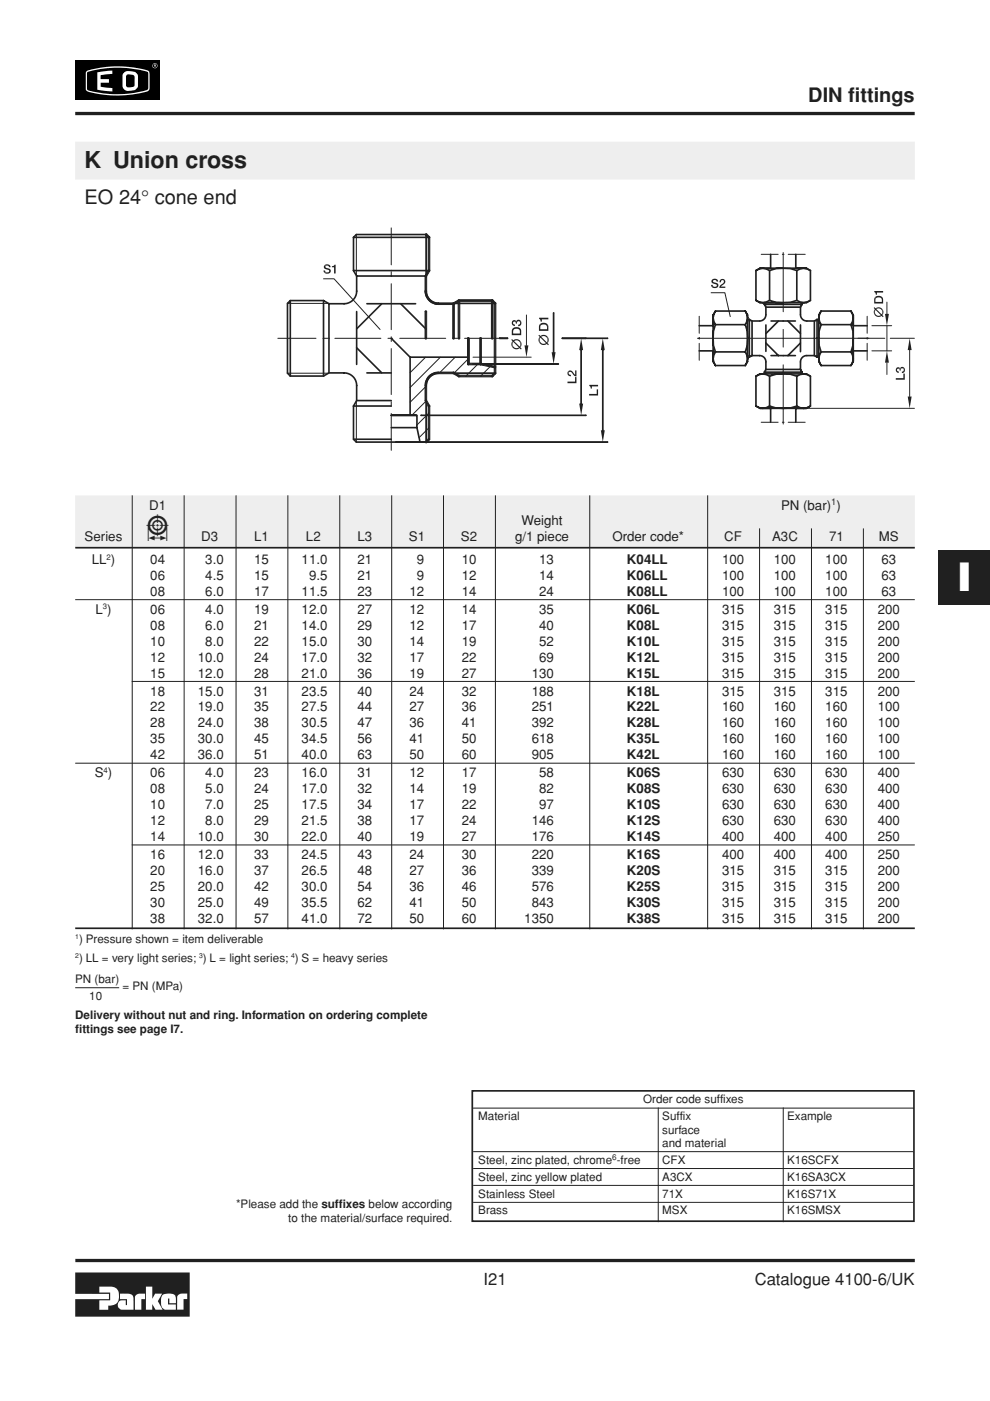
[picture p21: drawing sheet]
<svg xmlns="http://www.w3.org/2000/svg" width="210mm" height="297mm" viewBox="0 0 210 297" stroke-linecap="round" stroke-linejoin="round" font-family="sans-serif">
<defs><g id="words">
<text font-size="8.5" fill="#fff" x="203.1" y="125.2">I</text>
<text font-size="7.1" fill="#231f20" x="31" y="114.8">5</text>
<text font-size="4.9" fill="#231f20" x="17.9" y="35.6">K Union cross</text>
<g font-size="4.2" fill="#231f20">
<text x="171.4" y="21.6">DIN fittings</text>
<text x="17.9" y="43.3">EO 24° cone end</text>
</g>
<g font-size="3.5" fill="#231f20">
<text x="102.5" y="272.4">I21</text>
<text x="160" y="272.4">Catalogue 4100-6/UK</text>
</g>
<g font-size="2.8" fill="#231f20">
<text x="31.6" y="108">D1</text>
<text x="110.6" y="111.4">Weight</text>
<text x="165.6" y="108">PN (bar) )</text>
<text x="17.9" y="114.8">Series</text>
<text x="19.4" y="119.6">LL )</text>
<text x="31.9" y="119.6">04</text>
<text x="42.6" y="114.8">D3</text>
<text x="43.5" y="119.6">3.0</text>
<text x="53.9" y="119.6">15</text>
<text x="53.9" y="114.8">L1</text>
<text x="64" y="119.6">11.0</text>
<text x="64.9" y="114.8">L2</text>
<text x="75.8" y="119.6">21</text>
<text x="75.8" y="114.8">L3</text>
<text x="86.7" y="114.8">S1</text>
<text x="88.4" y="119.6">9</text>
<text x="97.7" y="114.8">S2</text>
<text x="97.9" y="119.6">10</text>
<text x="109.2" y="114.8">g/1 piece</text>
<text x="114.3" y="119.6">13</text>
<text x="129.8" y="114.8">Order code*</text>
<text x="132.9" y="119.6">K04LL</text>
<text x="153.1" y="119.6">100</text>
<text x="153.5" y="114.8">CF</text>
<text x="163.7" y="114.8">A3C</text>
<text x="164.1" y="119.6">100</text>
<text x="175" y="119.6">100</text>
<text x="175.8" y="114.8">71</text>
<text x="186.3" y="114.8">MS</text>
<text x="186.9" y="119.6">63</text>
<text x="31.9" y="123">06</text>
<text x="43.5" y="123">4.5</text>
<text x="53.9" y="123">15</text>
<text x="65.5" y="123">9.5</text>
<text x="75.8" y="123">21</text>
<text x="88.4" y="123">9</text>
<text x="97.9" y="123">12</text>
<text x="114.3" y="123">14</text>
<text x="132.9" y="123">K06LL</text>
<text x="153.1" y="123">100</text>
<text x="164.1" y="123">100</text>
<text x="175" y="123">100</text>
<text x="186.9" y="123">63</text>
<text x="20.2" y="130.1">L )</text>
<text x="31.9" y="126.3">08</text>
<text x="31.9" y="130.1">06</text>
<text x="43.5" y="126.3">6.0</text>
<text x="43.5" y="130.1">4.0</text>
<text x="53.9" y="126.3">17</text>
<text x="53.9" y="130.1">19</text>
<text x="64" y="126.3">11.5</text>
<text x="64" y="130.1">12.0</text>
<text x="75.8" y="126.3">23</text>
<text x="75.8" y="130.1">27</text>
<text x="86.8" y="126.3">12</text>
<text x="86.8" y="130.1">12</text>
<text x="97.9" y="126.3">14</text>
<text x="97.9" y="130.1">14</text>
<text x="114.3" y="126.3">24</text>
<text x="114.3" y="130.1">35</text>
<text x="132.9" y="126.3">K08LL</text>
<text x="132.9" y="130.1">K06L</text>
<text x="153.1" y="126.3">100</text>
<text x="153.1" y="130.1">315</text>
<text x="164.1" y="126.3">100</text>
<text x="164.1" y="130.1">315</text>
<text x="175" y="126.3">100</text>
<text x="175" y="130.1">315</text>
<text x="186.1" y="130.1">200</text>
<text x="186.9" y="126.3">63</text>
<text x="31.9" y="133.5">08</text>
<text x="31.9" y="136.9">10</text>
<text x="43.5" y="133.5">6.0</text>
<text x="43.5" y="136.9">8.0</text>
<text x="53.9" y="133.5">21</text>
<text x="53.9" y="136.9">22</text>
<text x="64" y="133.5">14.0</text>
<text x="64" y="136.9">15.0</text>
<text x="75.8" y="133.5">29</text>
<text x="75.8" y="136.9">30</text>
<text x="86.8" y="133.5">12</text>
<text x="86.8" y="136.9">14</text>
<text x="97.9" y="133.5">17</text>
<text x="97.9" y="136.9">19</text>
<text x="114.3" y="133.5">40</text>
<text x="114.3" y="136.9">52</text>
<text x="132.9" y="133.5">K08L</text>
<text x="132.9" y="136.9">K10L</text>
<text x="153.1" y="133.5">315</text>
<text x="153.1" y="136.9">315</text>
<text x="164.1" y="133.5">315</text>
<text x="164.1" y="136.9">315</text>
<text x="175" y="133.5">315</text>
<text x="175" y="136.9">315</text>
<text x="186.1" y="133.5">200</text>
<text x="186.1" y="136.9">200</text>
<text x="31.9" y="143.7">15</text>
<text x="31.9" y="140.3">12</text>
<text x="42" y="143.7">12.0</text>
<text x="42" y="140.3">10.0</text>
<text x="53.9" y="143.7">28</text>
<text x="53.9" y="140.3">24</text>
<text x="64" y="143.7">21.0</text>
<text x="64" y="140.3">17.0</text>
<text x="75.8" y="143.7">36</text>
<text x="75.8" y="140.3">32</text>
<text x="86.8" y="143.7">19</text>
<text x="86.8" y="140.3">17</text>
<text x="97.9" y="140.3">22</text>
<text x="97.9" y="143.7">27</text>
<text x="112.7" y="143.7">130</text>
<text x="114.3" y="140.3">69</text>
<text x="132.9" y="140.3">K12L</text>
<text x="132.9" y="143.7">K15L</text>
<text x="153.1" y="140.3">315</text>
<text x="153.1" y="143.7">315</text>
<text x="164.1" y="140.3">315</text>
<text x="164.1" y="143.7">315</text>
<text x="175" y="140.3">315</text>
<text x="175" y="143.7">315</text>
<text x="186.1" y="140.3">200</text>
<text x="186.1" y="143.7">200</text>
<text x="31.9" y="147.5">18</text>
<text x="42" y="147.5">15.0</text>
<text x="53.9" y="147.5">31</text>
<text x="64" y="147.5">23.5</text>
<text x="75.8" y="147.5">40</text>
<text x="86.8" y="147.5">24</text>
<text x="97.9" y="147.5">32</text>
<text x="112.7" y="147.5">188</text>
<text x="132.9" y="147.5">K18L</text>
<text x="153.1" y="147.5">315</text>
<text x="164.1" y="147.5">315</text>
<text x="175" y="147.5">315</text>
<text x="186.1" y="147.5">200</text>
<text x="31.9" y="150.8">22</text>
<text x="31.9" y="154.2">28</text>
<text x="42" y="150.8">19.0</text>
<text x="42" y="154.2">24.0</text>
<text x="53.9" y="150.8">35</text>
<text x="53.9" y="154.2">38</text>
<text x="64" y="150.8">27.5</text>
<text x="64" y="154.2">30.5</text>
<text x="75.8" y="150.8">44</text>
<text x="75.8" y="154.2">47</text>
<text x="86.8" y="150.8">27</text>
<text x="86.8" y="154.2">36</text>
<text x="97.9" y="150.8">36</text>
<text x="97.9" y="154.2">41</text>
<text x="112.7" y="150.8">251</text>
<text x="112.7" y="154.2">392</text>
<text x="132.9" y="150.8">K22L</text>
<text x="132.9" y="154.2">K28L</text>
<text x="153.1" y="150.8">160</text>
<text x="153.1" y="154.2">160</text>
<text x="164.1" y="150.8">160</text>
<text x="164.1" y="154.2">160</text>
<text x="175" y="150.8">160</text>
<text x="175" y="154.2">160</text>
<text x="186.1" y="150.8">100</text>
<text x="186.1" y="154.2">100</text>
<text x="31.9" y="157.6">35</text>
<text x="31.9" y="161">42</text>
<text x="42" y="157.6">30.0</text>
<text x="42" y="161">36.0</text>
<text x="53.9" y="157.6">45</text>
<text x="53.9" y="161">51</text>
<text x="64" y="157.6">34.5</text>
<text x="64" y="161">40.0</text>
<text x="75.8" y="157.6">56</text>
<text x="75.8" y="161">63</text>
<text x="86.8" y="157.6">41</text>
<text x="86.8" y="161">50</text>
<text x="97.9" y="157.6">50</text>
<text x="97.9" y="161">60</text>
<text x="112.7" y="157.6">618</text>
<text x="112.7" y="161">905</text>
<text x="132.9" y="157.6">K35L</text>
<text x="132.9" y="161">K42L</text>
<text x="153.1" y="157.6">160</text>
<text x="153.1" y="161">160</text>
<text x="164.1" y="157.6">160</text>
<text x="164.1" y="161">160</text>
<text x="175" y="157.6">160</text>
<text x="175" y="161">160</text>
<text x="186.1" y="157.6">100</text>
<text x="186.1" y="161">100</text>
<text x="20.1" y="164.8">S )</text>
<text x="31.9" y="164.8">06</text>
<text x="43.5" y="164.8">4.0</text>
<text x="53.9" y="164.8">23</text>
<text x="64" y="164.8">16.0</text>
<text x="75.8" y="164.8">31</text>
<text x="86.8" y="164.8">12</text>
<text x="97.9" y="164.8">17</text>
<text x="114.3" y="164.8">58</text>
<text x="132.9" y="164.8">K06S</text>
<text x="153.1" y="164.8">630</text>
<text x="164.1" y="164.8">630</text>
<text x="175" y="164.8">630</text>
<text x="186.1" y="164.8">400</text>
<text x="31.9" y="168.2">08</text>
<text x="31.9" y="171.6">10</text>
<text x="43.5" y="168.2">5.0</text>
<text x="43.5" y="171.6">7.0</text>
<text x="53.9" y="168.2">24</text>
<text x="53.9" y="171.6">25</text>
<text x="64" y="168.2">17.0</text>
<text x="64" y="171.6">17.5</text>
<text x="75.8" y="168.2">32</text>
<text x="75.8" y="171.6">34</text>
<text x="86.8" y="168.2">14</text>
<text x="86.8" y="171.6">17</text>
<text x="97.9" y="168.2">19</text>
<text x="97.9" y="171.6">22</text>
<text x="114.3" y="168.2">82</text>
<text x="114.3" y="171.6">97</text>
<text x="132.9" y="168.2">K08S</text>
<text x="132.9" y="171.6">K10S</text>
<text x="153.1" y="168.2">630</text>
<text x="153.1" y="171.6">630</text>
<text x="164.1" y="168.2">630</text>
<text x="164.1" y="171.6">630</text>
<text x="175" y="168.2">630</text>
<text x="175" y="171.6">630</text>
<text x="186.1" y="168.2">400</text>
<text x="186.1" y="171.6">400</text>
<text x="31.9" y="175">12</text>
<text x="31.9" y="178.3">14</text>
<text x="42" y="178.3">10.0</text>
<text x="43.5" y="175">8.0</text>
<text x="53.9" y="175">29</text>
<text x="53.9" y="178.3">30</text>
<text x="64" y="175">21.5</text>
<text x="64" y="178.3">22.0</text>
<text x="75.8" y="175">38</text>
<text x="75.8" y="178.3">40</text>
<text x="86.8" y="175">17</text>
<text x="86.8" y="178.3">19</text>
<text x="97.9" y="175">24</text>
<text x="97.9" y="178.3">27</text>
<text x="112.7" y="175">146</text>
<text x="112.7" y="178.3">176</text>
<text x="132.9" y="175">K12S</text>
<text x="132.9" y="178.3">K14S</text>
<text x="153.1" y="175">630</text>
<text x="153.1" y="178.3">400</text>
<text x="164.1" y="175">630</text>
<text x="164.1" y="178.3">400</text>
<text x="175" y="175">630</text>
<text x="175" y="178.3">400</text>
<text x="186.1" y="175">400</text>
<text x="186.1" y="178.3">250</text>
<text x="31.9" y="182.1">16</text>
<text x="31.9" y="185.5">20</text>
<text x="42" y="182.1">12.0</text>
<text x="42" y="185.5">16.0</text>
<text x="53.9" y="182.1">33</text>
<text x="53.9" y="185.5">37</text>
<text x="64" y="182.1">24.5</text>
<text x="64" y="185.5">26.5</text>
<text x="75.8" y="182.1">43</text>
<text x="75.8" y="185.5">48</text>
<text x="86.8" y="182.1">24</text>
<text x="86.8" y="185.5">27</text>
<text x="97.9" y="182.1">30</text>
<text x="97.9" y="185.5">36</text>
<text x="112.7" y="182.1">220</text>
<text x="112.7" y="185.5">339</text>
<text x="132.9" y="182.1">K16S</text>
<text x="132.9" y="185.5">K20S</text>
<text x="153.1" y="182.1">400</text>
<text x="153.1" y="185.5">315</text>
<text x="164.1" y="182.1">400</text>
<text x="164.1" y="185.5">315</text>
<text x="175" y="182.1">400</text>
<text x="175" y="185.5">315</text>
<text x="186.1" y="182.1">250</text>
<text x="186.1" y="185.5">200</text>
<text x="31.9" y="188.9">25</text>
<text x="42" y="188.9">20.0</text>
<text x="53.9" y="188.9">42</text>
<text x="64" y="188.9">30.0</text>
<text x="75.8" y="188.9">54</text>
<text x="86.8" y="188.9">36</text>
<text x="97.9" y="188.9">46</text>
<text x="112.7" y="188.9">576</text>
<text x="132.9" y="188.9">K25S</text>
<text x="153.1" y="188.9">315</text>
<text x="164.1" y="188.9">315</text>
<text x="175" y="188.9">315</text>
<text x="186.1" y="188.9">200</text>
<text x="31.9" y="192.3">30</text>
<text x="31.9" y="195.7">38</text>
<text x="42" y="192.3">25.0</text>
<text x="42" y="195.7">32.0</text>
<text x="53.9" y="192.3">49</text>
<text x="53.9" y="195.7">57</text>
<text x="64" y="192.3">35.5</text>
<text x="64" y="195.7">41.0</text>
<text x="75.8" y="192.3">62</text>
<text x="75.8" y="195.7">72</text>
<text x="86.8" y="192.3">41</text>
<text x="86.8" y="195.7">50</text>
<text x="97.9" y="192.3">50</text>
<text x="97.9" y="195.7">60</text>
<text x="111.2" y="195.7">1350</text>
<text x="112.7" y="192.3">843</text>
<text x="132.9" y="192.3">K30S</text>
<text x="132.9" y="195.7">K38S</text>
<text x="153.1" y="192.3">315</text>
<text x="153.1" y="195.7">315</text>
<text x="164.1" y="192.3">315</text>
<text x="164.1" y="195.7">315</text>
<text x="175" y="192.3">315</text>
<text x="175" y="195.7">315</text>
<text x="186.1" y="192.3">200</text>
<text x="186.1" y="195.7">200</text>
</g>
<g font-size="2.5" fill="#231f20">
<text x="16.8" y="200">) Pressure shown = item deliverable</text>
<text x="16.8" y="204">) LL = very light series; ) L = light series; ) S = heavy series</text>
<text x="15.9" y="208.5">PN (bar)</text>
<text x="26" y="210">= PN (MPa)</text>
<text x="15.9" y="216">Delivery without nut and ring. Information on ordering complete</text>
<text x="18.9" y="212">10</text>
<text x="15.9" y="219">fittings see page I7.</text>
<text x="136.3" y="233.9">Order code suffixes</text>
<text x="101.4" y="237.5">Material</text>
<text x="140.4" y="237.5">Suffix</text>
<text x="166.9" y="237.5">Example</text>
<text x="140.4" y="240.3">surface</text>
<text x="140.4" y="243.2">and material</text>
<text x="101.4" y="246.8">Steel, zinc plated, chrome -free</text>
<text x="101.4" y="250.3">Steel, zinc yellow plated</text>
<text x="140.4" y="246.8">CFX</text>
<text x="140.4" y="250.3">A3CX</text>
<text x="166.9" y="250.3">K16SA3CX</text>
<text x="166.9" y="246.8">K16SCFX</text>
<text x="50" y="256.1">*Please add the suffixes below according</text>
<text x="101.4" y="253.9">Stainless Steel</text>
<text x="101.4" y="257.5">Brass</text>
<text x="140.4" y="253.9">71X</text>
<text x="140.4" y="257.5">MSX</text>
<text x="166.9" y="253.9">K16S71X</text>
<text x="166.9" y="257.5">K16SMSX</text>
<text x="61.1" y="259.1">to the material/surface required.</text>
</g>
<text font-size="2" fill="#231f20" x="176.2" y="107.1">1</text>
<g font-size="1.7" fill="#231f20">
<text x="22.6" y="118.6">2</text>
<text x="21.8" y="129.2">3</text>
<text x="22" y="163.9">4</text>
<text x="129.8" y="245.9">6</text>
</g>
<g font-size="1.4" fill="#231f20">
<text x="15.9" y="199.2">1</text>
<text x="15.9" y="203.2">2</text>
<text x="42.2" y="203.2">3</text>
<text x="61.7" y="203.2">4</text>
</g>
</g></defs>
<path d="M208.9 11.1h1.1M208.9 285.9h1.1" fill="none" stroke="#000" stroke-width=".21"/>
<g fill="#fff">
<path d="M206 9.6h3.9v3h-3.9z"/>
<path d="M206 284.5h3.9v3h-3.9z"/>
<path d="M204.2 288.5h5.7v7h-5.7z"/>
<path d="M204.2 1.6h5.7v7h-5.7z"/>
</g>
<path d="M16 12.9h18v8.3h-18z" fill="#000"/>
<circle cx="32.9" cy="13.9" r=".54" fill="#fff"/>
<circle cx="32.9" cy="13.9" r=".46" fill="#000"/>
<path d="M32.6 13.7l.5 .1v.4l-.4-.2-.1 .2z" fill="#fff"/>
<path d="M32.7 13.8l.3 .1h-.3z" fill="#000"/>
<path d="M18.4 15.1a21.9 21.9 0 0 1 13.1 0l.2 .7-.1 3.3a6.5 6.5 0 0 1-3.5 .9 20.9 20.9 0 0 1-9.8-.8l-.1-.3v-3.5z" fill="#fff"/>
<path d="M18.5 15.3a22 22 0 0 1 12.8 0l.1 .3v3.3a19.8 19.8 0 0 1-9 .9h-.6a7.4 7.4 0 0 1-3.3-.9z" fill="#000"/>
<g fill="#fff">
<path d="M20.6 15.3l3.2-.3v.7l-2.5 .3v.8h1.8v.7h-1.8v.9l2.5 .3v.7l-3.2-.4z"/>
<path d="M26.2 15.5a2.43 2.43 0 0 1 2.9 .2l.2 .5-.2 2.4a2.34 2.34 0 0 1-2.9 .2l-.2-.5v-2.3z"/>
</g>
<path d="M26.8 15.9l.5-.1a1 1 0 0 1 1.2 .5v1.7a1.21 1.21 0 0 1-1.6 .4l-.2-.3z" fill="#000"/>
<path d="M15.9 269.8h24.3v9.4h-24.3v-3.8h7.2v-1.1h-7.2z" fill="#231f20"/>
<g fill="#fff">
<path d="M21.1 272.8h1.9a1.8 1.8 0 0 1 2.2 2.1 1.85 1.85 0 0 1-2.3 1.9v.9h-1.8v-2h2.3v-1.7h-2.3z"/>
<path d="M30.9 272.8h1.4v2.6l.6-1.1h1.5l-.9 1.6 1 1.8h-1.5l-.7-1.2v1.2h-1.4z"/>
<path d="M34.4 274.6a2.29 2.29 0 0 1 2.8 .2l.1 1.5h-1.4v-1h-.3v1.3h1.7v1.1l-2.5-.1a2.51 2.51 0 0 1-.4-3z"/>
<path d="M28.7 274.7l.9-.4h1.1v1.1h-.7v2.3h-1.4v-2.7z"/>
<path d="M25.4 274.3a3.5 3.5 0 0 1 2.8 .5l.1 2.9h-2.6a1.07 1.07 0 0 1-.7-1.4 1.07 1.07 0 0 1 1.5-.6h.2v1h.2v-1.3h-1.5z"/>
<path d="M37.7 274.7l.8-.4h1.2v1.1h-.8v2.3h-1.3v-2.7z"/>
</g>
<path d="M198.9 116.7h11v11.6h-11z" fill="#231f20"/>
<path d="M15.9 24.1h178M16 267.3h178" fill="none" stroke="#231f20" stroke-width=".7" stroke-linecap="butt"/>
<g fill="none" stroke="#231f20" stroke-width=".35">
<path d="M75.6 49.7h14.8M83 57.4h8M83 58.5h7.3M83 50.3h8M61.6 63.7v16l-.6-.6v-14.8zM61.6 79.7h7M61.6 63.7h7M68.6 79.7l1.1-.6h3.3a2.67 2.67 0 0 1 2.6 2.6v3.2l-.6 1.2M68.6 71.7v8M69.7 71.7v7.4M75.6 66.1v11.2M75.6 73.7l5.4 5.4"/>
<path d="M77.8 79.1h5.2M83 71.7l4 4M85 64.4l5.3 5.3M87 75.7h12.3M87 75.7v12.4M75 86.1v7l.6 .6h14.8M75 93.1h8M75 86.1h8M75.6 84.9h7.4M83 90.7h5.4M88.3 88.1h-5.3h5.4v2.6M88.4 90.7l.7 3"/>
</g>
<g fill="none" stroke="#231f20" stroke-width=".21">
<path d="M68.6 59.1h2.2l9.8 10.8M83 48.3v7.9M83 57.7v.9M58.9 71.7h8.1M61 79.1h8.6M61 64.3h8.6M68.5 71.7h1M71 71.7h9.8M82.3 71.7h1M83 60.2v9.7M83 71.4v1M83 73.9v9.8"/>
<path d="M84.8 71.7h9.7M87.1 75.7l-.1 .2M90.2 75.7l-3.2 3.3M93.4 75.7l-6.4 6.4M96 71.7h1M96.5 75.7l-3.3 3.4M98.5 71.7h8.1M99.3 76.1l-3 3M101.4 77.1l-2.6 2.6M104 77.6l-2.1 2.1M75.6 85v8.7M83 85.2v.9"/>
<path d="M83 87.7v7.8M90.3 82l-3.3 3.3M90.3 85l-3 3.1M91 87.6l-2.7 2.6M91 90.7l-2.1 2.1"/>
</g>
<g fill="#231f20">
<path d="M68.6 57.4h.3l.1 .2 .4 .2h-.7z" fill-rule="evenodd"/>
<path d="M68.7 56.3h.6a.29 .29 0 0 0-.3 .3 .29 .29 0 0 0 .4 .3h.2a.57 .57 0 0 1 .5 .6 .57 .57 0 0 1-.6 .5l-.8-.2h.7a.29 .29 0 0 0 .4-.2 .29 .29 0 0 0-.2-.4 .68 .68 0 0 1-.9-.9z" fill-rule="evenodd"/>
<path d="M68.8 56.2a.75 .75 0 0 1 1.3 .4h-.4l-.1-.3z" fill-rule="evenodd"/>
<path d="M70.4 56.4l.8-.3v1.9h-.4v-1.3h-.4z" fill-rule="evenodd"/>
</g>
<path d="M75 57.4h8M75 50.3h8M75 50.3v7.1M75 57.4l.6 1.1M75.6 49.7l-.6 .6M75.6 58.5v3.2a2.67 2.67 0 0 1-2.6 2.7h-3.3M75.6 58.5h7.4M68.6 71.7v-8l1.1 .7v7.3M77.8 64.4h10.3M81 64.4l-5.4 5.3" fill="none" stroke="#231f20" stroke-width=".35"/>
<path d="M75.6 49.7v8.7M100.3 75.7h12.3M111.6 66.8v6.4" fill="none" stroke="#231f20" stroke-width=".21"/>
<g fill="#231f20">
<path d="M111.2 73.2h.8l-.4 2.5z"/>
<path d="M110.3 72.3l.3 .6-.3 .8z" fill-rule="evenodd"/>
<path d="M109 72.1l.5-.2 .6 .2 .2 .2v.7l-.3-.7-.6-.1-.4 .1z" fill-rule="evenodd"/>
<path d="M108.7 73l.2 .6a.81 .81 0 0 0 1 .1h.1v.2l-.3 .1-.7-.1-.3-.2z" fill-rule="evenodd"/>
<path d="M108.7 72.3v1.4l-.3-.6z" fill-rule="evenodd"/>
<path d="M108.6 71.9l.2 .2h.2v.2l1.2 1.2 .1-1.2v1.4l.3 .2-.2 .2-.2-.3-.2 .1v-.2l-1.2-1.2-.1 1.2v-1.4l-.3-.2z" fill-rule="evenodd"/>
<path d="M108.8 69.6l.7-.3 .7 .3v1.1l-.1-.8-.7-.2a.57 .57 0 0 0-.6 .7z" fill-rule="evenodd"/>
<path d="M108.7 69.6l.1 1.1h1.4l.1-1.1 .2 .5v1h-2v-1z" fill-rule="evenodd"/>
<path d="M110.3 67.9l.2 .7a.63 .63 0 0 1-.6 .6v-.4l.4-.2z" fill-rule="evenodd"/>
<path d="M109.6 67.9l.3-.1 .4 .1v.6a.35 .35 0 0 0-.4-.4 .35 .35 0 0 0-.3 .4z" fill-rule="evenodd"/>
<path d="M109.4 68l.1 .1 .1-.2v.7h-.2z" fill-rule="evenodd"/>
<path d="M108.8 68.5l.1 .2 .3 .1v.3l-.4-.1z" fill-rule="evenodd"/>
<path d="M108.7 68h.6l.1 .6a.3 .3 0 0 0-.3-.4 .3 .3 0 0 0-.3 .3v.5l-.3-.5z" fill-rule="evenodd"/>
<path d="M100.2 77.1l.1 .1z" fill-rule="evenodd"/>
</g>
<path d="M100.3 77.1v.1M100.3 77.1h18.1v.1h-18.1zM100.3 77.2h18.1" fill="none" stroke="#231f20" stroke-width=".21"/>
<path d="M118.4 77.1v.1z" fill-rule="evenodd" fill="#231f20"/>
<path d="M118.4 77.1v.1" fill="none" stroke="#231f20" stroke-width=".21"/>
<path d="M117.3 74.7h.1z" fill-rule="evenodd" fill="#231f20"/>
<path d="M117.3 74.7h.1M117.3 66.4h.1v8.3h-.1zM117.4 66.4v8.3" fill="none" stroke="#231f20" stroke-width=".21"/>
<path d="M117.3 66.3l.1 .1z" fill-rule="evenodd" fill="#231f20"/>
<path d="M117.3 66.4h.1" fill="none" stroke="#231f20" stroke-width=".21"/>
<g fill="#231f20">
<path d="M117 74.7h.8l-.4 2.5z"/>
<path d="M116.1 71.4l.2 .6-.2 .7z" fill-rule="evenodd"/>
<path d="M114.7 71.1l.6-.1 .6 .2 .2 .2v.7a.83 .83 0 0 0-.5-.8 .83 .83 0 0 0-.8 .1z" fill-rule="evenodd"/>
<path d="M114.4 72.1l.4 .7 .5 .1 .4-.2 .1 .3-.6 .2-.5-.2-.3-.2z" fill-rule="evenodd"/>
<path d="M114.4 71.4v1.4l-.2-.7z" fill-rule="evenodd"/>
<path d="M114.2 71.2l.1-.2 .3 .2 .1-.1 .1 .3 1.1 1.2 .2-1.2v1.3l.3 .3-.2 .2-.3-.3-.1 .1-.1-.3-1.1-1.1-.2 1.2v-1.4z" fill-rule="evenodd"/>
<path d="M114.5 68.7l.7-.3 .7 .2 .1 .1v1.1v-.3a.72 .72 0 0 0-.7-.7 .72 .72 0 0 0-.7 .7z" fill-rule="evenodd"/>
<path d="M114.4 68.8l.1-.1 .1 1.1h1.4v-1.1l.3 .4v1h-2v-1z" fill-rule="evenodd"/>
<path d="M114.3 67.4h2v.3h-1.4v.5h-.3z" fill-rule="evenodd"/>
<path d="M99.1 77.1h.4l-.2 .1z" fill-rule="evenodd"/>
</g>
<path d="M99.1 77.1l.2 .1 .2-.1M99.1 71.7h.4v5.4h-.4z" fill="none" stroke="#231f20" stroke-width=".21"/>
<path d="M99.3 71.7v5.4" fill="none" stroke="#231f20" stroke-width=".34"/>
<path d="M99.2 71.6h.1l.2 .1h-.4z" fill-rule="evenodd" fill="#231f20"/>
<path d="M99.1 71.7l.2-.1 .2 .1M99.1 71.7h.4v5.5h-.4z" fill="none" stroke="#231f20" stroke-width=".21"/>
<path d="M99.3 71.7v5.5" fill="none" stroke="#231f20" stroke-width=".34"/>
<path d="M99.1 77.2h.4l-.2 .1z" fill-rule="evenodd" fill="#231f20"/>
<path d="M99.1 77.2l.2 .1 .2-.1" fill="none" stroke="#231f20" stroke-width=".21"/>
<path d="M104.8 64.2h.2l.1 .1h-.3z" fill-rule="evenodd" fill="#231f20"/>
<path d="M104.8 64.3l.2-.1 .1 .1M104.8 64.3h.3v14.8h-.3z" fill="none" stroke="#231f20" stroke-width=".21"/>
<path d="M105 64.3v14.8" fill="none" stroke="#231f20" stroke-width=".34"/>
<path d="M104.8 79.1h.3l-.1 .2z" fill-rule="evenodd" fill="#231f20"/>
<path d="M104.8 79.1l.2 .2 .1-.2" fill="none" stroke="#231f20" stroke-width=".21"/>
<path d="M101.7 77.2h.4l-.2 .1z" fill-rule="evenodd" fill="#231f20"/>
<path d="M101.7 77.2l.2 .1 .2-.1M101.7 71.7h.4v5.5h-.4z" fill="none" stroke="#231f20" stroke-width=".21"/>
<path d="M101.9 71.7v5.5" fill="none" stroke="#231f20" stroke-width=".34"/>
<path d="M101.8 71.6l.3 .1h-.4z" fill-rule="evenodd" fill="#231f20"/>
<path d="M101.7 71.7l.2-.1 .2 .1" fill="none" stroke="#231f20" stroke-width=".21"/>
<path d="M104.4 79.6l.1 .1-.1 .2z" fill-rule="evenodd" fill="#231f20"/>
<path d="M97.3 79.6h7.1v.3h-7.1zM104.4 79.6l.1 .1-.1 .2" fill="none" stroke="#231f20" stroke-width=".21"/>
<path d="M97.3 79.7h7.1" fill="none" stroke="#231f20" stroke-width=".34"/>
<path d="M97.2 79.6h.1v.3l-.2-.1z" fill-rule="evenodd" fill="#231f20"/>
<path d="M97.3 79.6l-.2 .1 .2 .2" fill="none" stroke="#231f20" stroke-width=".21"/>
<path d="M99.2 77.1l.1-.1v.3z" fill-rule="evenodd" fill="#231f20"/>
<path d="M99.3 77l-.2 .2 .2 .1M99.3 77h2.6v.3h-2.6z" fill="none" stroke="#231f20" stroke-width=".21"/>
<path d="M99.3 77.2h2.6" fill="none" stroke="#231f20" stroke-width=".34"/>
<path d="M101.9 77l.2 .2-.2 .1z" fill-rule="evenodd" fill="#231f20"/>
<path d="M101.9 77l.2 .2-.2 .1" fill="none" stroke="#231f20" stroke-width=".21"/>
<path d="M105 79.1v.1z" fill-rule="evenodd" fill="#231f20"/>
<path d="M96.3 79.1h8.7v.1h-8.7zM96.3 79.1h8.7M105 79.1v.1" fill="none" stroke="#231f20" stroke-width=".21"/>
<path d="M96.2 79.1l.1 .1z" fill-rule="evenodd" fill="#231f20"/>
<path d="M96.3 79.1v.1" fill="none" stroke="#231f20" stroke-width=".21"/>
<path d="M90.3 93.7h.1z" fill-rule="evenodd" fill="#231f20"/>
<path d="M90.3 93.7h.1M90.3 85h.1v8.7h-.1zM90.4 85v8.7" fill="none" stroke="#231f20" stroke-width=".21"/>
<path d="M90.3 85h.1z" fill-rule="evenodd" fill="#231f20"/>
<path d="M90.3 85h.1" fill="none" stroke="#231f20" stroke-width=".21"/>
<path d="M90.8 86l.2-.1 .1 .2h-.3z" fill-rule="evenodd" fill="#231f20"/>
<path d="M90.8 86.1l.2-.2 .1 .2M90.8 86.1h.3v7h-.3z" fill="none" stroke="#231f20" stroke-width=".21"/>
<path d="M91 86.1v7" fill="none" stroke="#231f20" stroke-width=".34"/>
<path d="M91 93.1l.1 .1z" fill-rule="evenodd" fill="#231f20"/>
<path d="M91.1 93.1v.1" fill="none" stroke="#231f20" stroke-width=".21"/>
<path d="M90.8 93l.3 .2-.6 .7-.3-.3z" fill-rule="evenodd" fill="#231f20"/>
<path d="M90.8 93l.3 .2-.6 .7-.3-.3z" fill="none" stroke="#231f20" stroke-width=".21"/>
<path d="M90.2 93.6l.3 .3h-.3z" fill-rule="evenodd" fill="#231f20"/>
<path d="M90.2 93.6v.3h.3" fill="none" stroke="#231f20" stroke-width=".21"/>
<path d="M96.2 78.9l.1 .2-.1 .1z" fill-rule="evenodd" fill="#231f20"/>
<path d="M93 78.9h3.2v.3h-3.2zM96.2 78.9l.1 .2-.1 .1" fill="none" stroke="#231f20" stroke-width=".21"/>
<path d="M93 79.1h3.2" fill="none" stroke="#231f20" stroke-width=".34"/>
<path d="M92.9 78.9l.1 .2z" fill="#231f20"/>
<path d="M92.9 78.9h.1" fill="none" stroke="#231f20" stroke-width=".21"/>
<path d="M92.7 78.9h.2l.1 .3h-.3z" fill-rule="evenodd" fill="#231f20"/>
<path d="M92.7 78.9h.2l.1 .3h-.3z" fill="none" stroke="#231f20" stroke-width=".21"/>
<path d="M92.7 78.9v.2z" fill="#231f20"/>
<path d="M92.7 78.9h.1" fill="none" stroke="#231f20" stroke-width=".21"/>
<path d="M92.4 78.9h.3v.3l-.2 .1z" fill-rule="evenodd" fill="#231f20"/>
<path d="M92.4 78.9h.3v.3l-.2 .1z" fill="none" stroke="#231f20" stroke-width=".21"/>
<path d="M92.4 78.9v.2z" fill="#231f20"/>
<path d="M92.4 78.9h.1" fill="none" stroke="#231f20" stroke-width=".21"/>
<path d="M92.1 79l.3-.1 .1 .4h-.3z" fill-rule="evenodd" fill="#231f20"/>
<path d="M92.1 79l.3-.1 .1 .4h-.3z" fill="none" stroke="#231f20" stroke-width=".21"/>
<path d="M92.1 79l.1 .2z" fill="#231f20"/>
<path d="M92.1 79h.1" fill="none" stroke="#231f20" stroke-width=".21"/>
<path d="M91.9 79.1l.2-.1 .1 .3-.2 .1z" fill-rule="evenodd" fill="#231f20"/>
<path d="M91.9 79.1l.2-.1 .1 .3-.2 .1z" fill="none" stroke="#231f20" stroke-width=".21"/>
<path d="M91.9 79.1v.2z" fill="#231f20"/>
<path d="M91.9 79.1h.1" fill="none" stroke="#231f20" stroke-width=".21"/>
<path d="M91.6 79.2l.3-.1 .1 .3-.2 .1z" fill-rule="evenodd" fill="#231f20"/>
<path d="M91.6 79.2l.3-.1 .1 .3-.2 .1z" fill="none" stroke="#231f20" stroke-width=".21"/>
<path d="M91.6 79.2l.1 .2z" fill="#231f20"/>
<path d="M91.6 79.2h.1" fill="none" stroke="#231f20" stroke-width=".21"/>
<path d="M91.4 79.4l.2-.2 .2 .3-.2 .2z" fill-rule="evenodd" fill="#231f20"/>
<path d="M91.4 79.4l.2-.2 .2 .3-.2 .2z" fill="none" stroke="#231f20" stroke-width=".21"/>
<path d="M91.4 79.4l.1 .1z" fill="#231f20"/>
<path d="M91.4 79.4h.1" fill="none" stroke="#231f20" stroke-width=".21"/>
<path d="M91.2 79.5l.2-.1 .2 .3-.2 .1z" fill-rule="evenodd" fill="#231f20"/>
<path d="M91.2 79.5l.2-.1 .2 .3-.2 .1z" fill="none" stroke="#231f20" stroke-width=".21"/>
<path d="M91.2 79.5l.1 .2z" fill="#231f20"/>
<path d="M91.2 79.5h.1" fill="none" stroke="#231f20" stroke-width=".21"/>
<path d="M91 79.7l.2-.2 .2 .3-.2 .2z" fill-rule="evenodd" fill="#231f20"/>
<path d="M91 79.7l.2-.2 .2 .3-.2 .2z" fill="none" stroke="#231f20" stroke-width=".21"/>
<path d="M90.9 79.7l.2 .1z" fill="#231f20"/>
<path d="M91 79.7h-.1" fill="none" stroke="#231f20" stroke-width=".21"/>
<path d="M90.9 79.7l.3 .3-.2 .1-.2-.2z" fill-rule="evenodd" fill="#231f20"/>
<path d="M90.9 79.7l.3 .3-.2 .1-.2-.2z" fill="none" stroke="#231f20" stroke-width=".21"/>
<path d="M90.8 79.9l.1 .1z" fill="#231f20"/>
<path d="M90.8 79.9h.1" fill="none" stroke="#231f20" stroke-width=".21"/>
<path d="M90.8 79.9l.2 .2-.1 .3-.3-.3z" fill-rule="evenodd" fill="#231f20"/>
<path d="M90.8 79.9l.2 .2-.1 .3-.3-.3z" fill="none" stroke="#231f20" stroke-width=".21"/>
<path d="M90.6 80.1l.1 .2z" fill="#231f20"/>
<path d="M90.6 80.1v.1" fill="none" stroke="#231f20" stroke-width=".21"/>
<path d="M90.6 80.2l.3 .1-.1 .3-.3-.2z" fill-rule="evenodd" fill="#231f20"/>
<path d="M90.6 80.2l.3 .1-.1 .3-.3-.2z" fill="none" stroke="#231f20" stroke-width=".21"/>
<path d="M90.5 80.4l.1 .1z" fill="#231f20"/>
<path d="M90.5 80.4h.1" fill="none" stroke="#231f20" stroke-width=".21"/>
<path d="M90.5 80.4l.3 .1-.2 .3-.3-.2z" fill-rule="evenodd" fill="#231f20"/>
<path d="M90.5 80.4l.3 .1-.2 .3-.3-.2z" fill="none" stroke="#231f20" stroke-width=".21"/>
<path d="M90.3 80.6l.2 .1z" fill="#231f20"/>
<path d="M90.3 80.6v.1" fill="none" stroke="#231f20" stroke-width=".21"/>
<path d="M90.3 80.7l.3 .1v.2l-.4-.1z" fill-rule="evenodd" fill="#231f20"/>
<path d="M90.3 80.7l.3 .1v.2l-.4-.1z" fill="none" stroke="#231f20" stroke-width=".21"/>
<path d="M90.2 80.9l.2 .1z" fill="#231f20"/>
<path d="M90.2 80.9h.1" fill="none" stroke="#231f20" stroke-width=".21"/>
<path d="M90.2 80.9l.4 .1-.1 .3-.3-.1z" fill-rule="evenodd" fill="#231f20"/>
<path d="M90.2 80.9l.4 .1-.1 .3-.3-.1z" fill="none" stroke="#231f20" stroke-width=".21"/>
<path d="M90.2 81.2h.1z" fill="#231f20"/>
<path d="M90.2 81.2h.1" fill="none" stroke="#231f20" stroke-width=".21"/>
<path d="M90.2 81.2h.3v.3l-.4-.1z" fill-rule="evenodd" fill="#231f20"/>
<path d="M90.2 81.2h.3v.3l-.4-.1z" fill="none" stroke="#231f20" stroke-width=".21"/>
<path d="M90.1 81.4l.2 .1z" fill="#231f20"/>
<path d="M90.1 81.4v.1" fill="none" stroke="#231f20" stroke-width=".21"/>
<path d="M90.1 81.5h.4v.2h-.4z" fill-rule="evenodd" fill="#231f20"/>
<path d="M90.1 81.5h.4v.2h-.4z" fill="none" stroke="#231f20" stroke-width=".21"/>
<path d="M90.1 81.7h.2z" fill="#231f20"/>
<path d="M90.1 81.7h.4v3.2h-.4zM90.1 81.7h.1" fill="none" stroke="#231f20" stroke-width=".21"/>
<path d="M90.3 81.7v3.2" fill="none" stroke="#231f20" stroke-width=".34"/>
<path d="M90.1 84.9h.2z" fill-rule="evenodd" fill="#231f20"/>
<path d="M90.1 84.9v.1" fill="none" stroke="#231f20" stroke-width=".21"/>
<path d="M90.1 85l.3-.2 .7 1.2-.3 .2z" fill-rule="evenodd" fill="#231f20"/>
<path d="M90.1 85l.3-.2 .7 1.2-.3 .2z" fill="none" stroke="#231f20" stroke-width=".21"/>
<path d="M90.8 86.2l.3-.2-.1 .2z" fill-rule="evenodd" fill="#231f20"/>
<path d="M91.1 86l-.1 .2h-.2" fill="none" stroke="#231f20" stroke-width=".21"/>
<path d="M97.4 79.6l.1 .2-.3 .1z" fill-rule="evenodd" fill="#231f20"/>
<path d="M97.4 79.6l.1 .2-.3 .1" fill="none" stroke="#231f20" stroke-width=".21"/>
<path d="M96.3 78.9l1.1 .7-.2 .3-1.1-.7z" fill-rule="evenodd" fill="#231f20"/>
<path d="M96.3 78.9l1.1 .7-.2 .3-1.1-.7z" fill="none" stroke="#231f20" stroke-width=".21"/>
<path d="M96 78.9h.3l-.2 .3z" fill-rule="evenodd" fill="#231f20"/>
<path d="M96.3 78.9l-.3 .1 .1 .2" fill="none" stroke="#231f20" stroke-width=".21"/>
<path d="M104.8 79h.3v.2z" fill-rule="evenodd" fill="#231f20"/>
<path d="M104.8 79h.3v.2" fill="none" stroke="#231f20" stroke-width=".21"/>
<path d="M104.8 79l.3 .2-.6 .7-.3-.3z" fill-rule="evenodd" fill="#231f20"/>
<path d="M104.8 79l.3 .2-.6 .7-.3-.3z" fill="none" stroke="#231f20" stroke-width=".21"/>
<path d="M104.2 79.6l.3 .3h-.3z" fill-rule="evenodd" fill="#231f20"/>
<path d="M104.2 79.6v.3h.3" fill="none" stroke="#231f20" stroke-width=".21"/>
<path d="M105 77.7l.1 .2-.2 .1z" fill-rule="evenodd" fill="#231f20"/>
<path d="M105 77.7l.1 .2-.2 .1" fill="none" stroke="#231f20" stroke-width=".21"/>
<path d="M101.9 77l3.1 .7-.1 .3-3-.7z" fill-rule="evenodd" fill="#231f20"/>
<path d="M101.9 77l3.1 .7-.1 .3-3-.7z" fill="none" stroke="#231f20" stroke-width=".21"/>
<path d="M101.8 77.1l.1-.1v.3z" fill-rule="evenodd" fill="#231f20"/>
<path d="M101.9 77l-.2 .1 .2 .2" fill="none" stroke="#231f20" stroke-width=".21"/>
<path d="M104.4 63.6l.1 .1-.1 .2z" fill-rule="evenodd" fill="#231f20"/>
<path d="M97.3 63.6h7.1v.3h-7.1zM104.4 63.6l.1 .1-.1 .2" fill="none" stroke="#231f20" stroke-width=".21"/>
<path d="M97.3 63.7h7.1" fill="none" stroke="#231f20" stroke-width=".34"/>
<path d="M97.2 63.6h.1v.3l-.2-.1z" fill-rule="evenodd" fill="#231f20"/>
<path d="M97.3 63.6l-.2 .1 .2 .2" fill="none" stroke="#231f20" stroke-width=".21"/>
<path d="M105 64.2v.2z" fill-rule="evenodd" fill="#231f20"/>
<path d="M96.3 64.2h8.7v.2h-8.7zM96.3 64.3h8.7M105 64.2v.2" fill="none" stroke="#231f20" stroke-width=".21"/>
<path d="M96.2 64.3l.1 .1z" fill-rule="evenodd" fill="#231f20"/>
<path d="M96.3 64.2v.2" fill="none" stroke="#231f20" stroke-width=".21"/>
<path d="M90.1 61.7h.4l-.2 .2z" fill-rule="evenodd" fill="#231f20"/>
<path d="M90.1 58.5h.4v3.2h-.4zM90.1 61.7l.2 .2 .2-.2" fill="none" stroke="#231f20" stroke-width=".21"/>
<path d="M90.3 58.5v3.2" fill="none" stroke="#231f20" stroke-width=".34"/>
<path d="M90.2 58.4l.3 .1h-.4z" fill-rule="evenodd" fill="#231f20"/>
<path d="M90.1 58.5l.2-.2 .2 .2" fill="none" stroke="#231f20" stroke-width=".21"/>
<path d="M92.9 64.3l.1-.1v.4l-.2-.2z" fill-rule="evenodd" fill="#231f20"/>
<path d="M93 64.2l-.2 .2 .2 .2M93 64.2h3.2v.4h-3.2z" fill="none" stroke="#231f20" stroke-width=".21"/>
<path d="M93 64.4h3.2" fill="none" stroke="#231f20" stroke-width=".34"/>
<path d="M96.2 64.2l.1 .2-.1 .2z" fill-rule="evenodd" fill="#231f20"/>
<path d="M96.2 64.2l.1 .2-.1 .2" fill="none" stroke="#231f20" stroke-width=".21"/>
<path d="M90.1 66l.2-.1 .2 .2h-.4z" fill-rule="evenodd" fill="#231f20"/>
<path d="M90.1 66.1l.2-.2 .2 .2M90.1 66.1h.4v5.6h-.4z" fill="none" stroke="#231f20" stroke-width=".21"/>
<path d="M90.3 66.1v5.6" fill="none" stroke="#231f20" stroke-width=".34"/>
<path d="M90.1 71.7h.4l-.2 .2z" fill-rule="evenodd" fill="#231f20"/>
<path d="M90.1 71.7l.2 .2 .2-.2" fill="none" stroke="#231f20" stroke-width=".21"/>
<path d="M90.1 61.6h.2l.2 .1z" fill-rule="evenodd" fill="#231f20"/>
<path d="M90.5 61.7l-.2-.1-.2 .1" fill="none" stroke="#231f20" stroke-width=".21"/>
<path d="M90.1 61.7h.4v.3h-.4z" fill-rule="evenodd" fill="#231f20"/>
<path d="M90.1 61.7h.4v.3h-.4z" fill="none" stroke="#231f20" stroke-width=".21"/>
<path d="M90.1 62h.2z" fill="#231f20"/>
<path d="M90.1 62h.1" fill="none" stroke="#231f20" stroke-width=".21"/>
<path d="M90.1 62h.4v.2l-.3 .1z" fill-rule="evenodd" fill="#231f20"/>
<path d="M90.1 62h.4v.2l-.3 .1z" fill="none" stroke="#231f20" stroke-width=".21"/>
<path d="M90.2 62.3l.1-.1z" fill="#231f20"/>
<path d="M90.2 62.3h.1" fill="none" stroke="#231f20" stroke-width=".21"/>
<path d="M90.2 62.3l.3-.1 .1 .3h-.4z" fill-rule="evenodd" fill="#231f20"/>
<path d="M90.2 62.3l.3-.1 .1 .3h-.4z" fill="none" stroke="#231f20" stroke-width=".21"/>
<path d="M90.2 62.5h.2z" fill="#231f20"/>
<path d="M90.2 62.5v.1" fill="none" stroke="#231f20" stroke-width=".21"/>
<path d="M90.2 62.6l.4-.2v.3l-.3 .1z" fill-rule="evenodd" fill="#231f20"/>
<path d="M90.2 62.6l.4-.2v.3l-.3 .1z" fill="none" stroke="#231f20" stroke-width=".21"/>
<path d="M90.3 62.8h.2z" fill="#231f20"/>
<path d="M90.3 62.8h.1" fill="none" stroke="#231f20" stroke-width=".21"/>
<path d="M90.3 62.8l.3-.1 .2 .2-.3 .2z" fill-rule="evenodd" fill="#231f20"/>
<path d="M90.3 62.8l.3-.1 .2 .2-.3 .2z" fill="none" stroke="#231f20" stroke-width=".21"/>
<path d="M90.5 63.1l.1-.1z" fill="#231f20"/>
<path d="M90.5 63.1h.1" fill="none" stroke="#231f20" stroke-width=".21"/>
<path d="M90.5 63.1l.3-.2 .1 .2-.3 .2z" fill-rule="evenodd" fill="#231f20"/>
<path d="M90.5 63.1l.3-.2 .1 .2-.3 .2z" fill="none" stroke="#231f20" stroke-width=".21"/>
<path d="M90.6 63.3l.1-.1z" fill="#231f20"/>
<path d="M90.6 63.3h.1" fill="none" stroke="#231f20" stroke-width=".21"/>
<path d="M90.6 63.3l.3-.2 .1 .2-.2 .2z" fill-rule="evenodd" fill="#231f20"/>
<path d="M90.6 63.3l.3-.2 .1 .2-.2 .2z" fill="none" stroke="#231f20" stroke-width=".21"/>
<path d="M90.8 63.5l.1-.1z" fill="#231f20"/>
<path d="M90.8 63.5h.1" fill="none" stroke="#231f20" stroke-width=".21"/>
<path d="M90.8 63.5l.2-.2 .2 .2-.3 .2z" fill-rule="evenodd" fill="#231f20"/>
<path d="M90.8 63.5l.2-.2 .2 .2-.3 .2z" fill="none" stroke="#231f20" stroke-width=".21"/>
<path d="M90.9 63.7l.2-.1z" fill="#231f20"/>
<path d="M90.9 63.7h.1" fill="none" stroke="#231f20" stroke-width=".21"/>
<path d="M91.2 63.5l.2 .2-.2 .2-.2-.2z" fill-rule="evenodd" fill="#231f20"/>
<path d="M91.2 63.5l.2 .2-.2 .2-.2-.2z" fill="none" stroke="#231f20" stroke-width=".21"/>
<path d="M91.3 63.8l-.1 .1z" fill="#231f20"/>
<path d="M91.2 63.9h.1" fill="none" stroke="#231f20" stroke-width=".21"/>
<path d="M91.4 63.7l.2 .1-.2 .3-.2-.2z" fill-rule="evenodd" fill="#231f20"/>
<path d="M91.4 63.7l.2 .1-.2 .3-.2-.2z" fill="none" stroke="#231f20" stroke-width=".21"/>
<path d="M91.5 63.9l-.1 .2z" fill="#231f20"/>
<path d="M91.4 64.1h.1" fill="none" stroke="#231f20" stroke-width=".21"/>
<path d="M91.6 63.8l.2 .1-.2 .3-.2-.1z" fill-rule="evenodd" fill="#231f20"/>
<path d="M91.6 63.8l.2 .1-.2 .3-.2-.1z" fill="none" stroke="#231f20" stroke-width=".21"/>
<path d="M91.7 64.1l-.1 .1z" fill="#231f20"/>
<path d="M91.6 64.2h.1" fill="none" stroke="#231f20" stroke-width=".21"/>
<path d="M91.8 63.9l.2 .1-.1 .3-.3-.1z" fill-rule="evenodd" fill="#231f20"/>
<path d="M91.8 63.9l.2 .1-.1 .3-.3-.1z" fill="none" stroke="#231f20" stroke-width=".21"/>
<path d="M91.9 64.2v.1z" fill="#231f20"/>
<path d="M91.9 64.3h.1" fill="none" stroke="#231f20" stroke-width=".21"/>
<path d="M92 64l.2 .1-.1 .3-.2-.1z" fill-rule="evenodd" fill="#231f20"/>
<path d="M92 64l.2 .1-.1 .3-.2-.1z" fill="none" stroke="#231f20" stroke-width=".21"/>
<path d="M92.2 64.3l-.1 .1z" fill="#231f20"/>
<path d="M92.1 64.4h.1" fill="none" stroke="#231f20" stroke-width=".21"/>
<path d="M92.2 64.1l.3 .1-.1 .3-.3-.1z" fill-rule="evenodd" fill="#231f20"/>
<path d="M92.2 64.1l.3 .1-.1 .3-.3-.1z" fill="none" stroke="#231f20" stroke-width=".21"/>
<path d="M92.4 64.3v.2z" fill="#231f20"/>
<path d="M92.4 64.5h.1" fill="none" stroke="#231f20" stroke-width=".21"/>
<path d="M92.5 64.2h.2v.4l-.3-.1z" fill-rule="evenodd" fill="#231f20"/>
<path d="M92.5 64.2h.2v.4l-.3-.1z" fill="none" stroke="#231f20" stroke-width=".21"/>
<path d="M92.7 64.4v.2z" fill="#231f20"/>
<path d="M92.7 64.6h.1" fill="none" stroke="#231f20" stroke-width=".21"/>
<path d="M92.7 64.2h.3l-.1 .4h-.2z" fill-rule="evenodd" fill="#231f20"/>
<path d="M92.7 64.2h.3l-.1 .4h-.2z" fill="none" stroke="#231f20" stroke-width=".21"/>
<path d="M93 64.2l.1 .2-.2 .2z" fill-rule="evenodd" fill="#231f20"/>
<path d="M93 64.2l.1 .2-.2 .2" fill="none" stroke="#231f20" stroke-width=".21"/>
<path d="M96.1 64.3l.2 .1h-.3z" fill-rule="evenodd" fill="#231f20"/>
<path d="M96 64.4l.2-.2 .1 .2M96 64.4h.3v7.3h-.3z" fill="none" stroke="#231f20" stroke-width=".21"/>
<path d="M96.2 64.4v7.3" fill="none" stroke="#231f20" stroke-width=".34"/>
<path d="M96 71.7h.3l-.1 .2z" fill-rule="evenodd" fill="#231f20"/>
<path d="M96 71.7l.2 .2 .1-.2" fill="none" stroke="#231f20" stroke-width=".21"/>
<path d="M97.1 71.7h.4l-.2 .2z" fill-rule="evenodd" fill="#231f20"/>
<path d="M97.1 71.7l.2 .2 .2-.2M97.1 63.7h.4v8h-.4z" fill="none" stroke="#231f20" stroke-width=".21"/>
<path d="M97.3 63.7v8" fill="none" stroke="#231f20" stroke-width=".34"/>
<path d="M97.2 63.6l.3 .1z" fill-rule="evenodd" fill="#231f20"/>
<path d="M97.2 63.6l.3 .1" fill="none" stroke="#231f20" stroke-width=".21"/>
<path d="M96.1 64.2l1.1-.6 .2 .3-1.1 .6z" fill-rule="evenodd" fill="#231f20"/>
<path d="M96.1 64.2l1.1-.6 .2 .3-1.1 .6z" fill="none" stroke="#231f20" stroke-width=".21"/>
<path d="M96 64.3l.3 .2h-.3z" fill-rule="evenodd" fill="#231f20"/>
<path d="M96.1 64.2l-.1 .3h.3" fill="none" stroke="#231f20" stroke-width=".21"/>
<path d="M90.9 50.2l.2 .1h-.3z" fill-rule="evenodd" fill="#231f20"/>
<path d="M90.8 50.3l.2-.1 .1 .1M90.8 50.3h.3v7.1h-.3z" fill="none" stroke="#231f20" stroke-width=".21"/>
<path d="M91 50.3v7.1" fill="none" stroke="#231f20" stroke-width=".34"/>
<path d="M90.8 57.4h.3l-.1 .1z" fill-rule="evenodd" fill="#231f20"/>
<path d="M90.8 57.4l.2 .1 .1-.1" fill="none" stroke="#231f20" stroke-width=".21"/>
<path d="M90.3 49.7h.1z" fill-rule="evenodd" fill="#231f20"/>
<path d="M90.3 49.7h.1M90.3 49.7h.1v8.7h-.1zM90.4 49.7v8.7" fill="none" stroke="#231f20" stroke-width=".21"/>
<path d="M90.3 58.4h.1z" fill-rule="evenodd" fill="#231f20"/>
<path d="M90.3 58.4h.1" fill="none" stroke="#231f20" stroke-width=".21"/>
<path d="M90.8 57.2h.2l.1 .3z" fill-rule="evenodd" fill="#231f20"/>
<path d="M90.8 57.3l.2-.1 .1 .3" fill="none" stroke="#231f20" stroke-width=".21"/>
<path d="M90.8 57.3l.3 .2-.7 1.1-.3-.2z" fill-rule="evenodd" fill="#231f20"/>
<path d="M90.8 57.3l.3 .2-.7 1.1-.3-.2z" fill="none" stroke="#231f20" stroke-width=".21"/>
<path d="M90.1 58.4l.3 .2-.2 .1z" fill-rule="evenodd" fill="#231f20"/>
<path d="M90.1 58.4l.1 .3 .2-.1" fill="none" stroke="#231f20" stroke-width=".21"/>
<path d="M90.2 49.6h.3l-.3 .2z" fill-rule="evenodd" fill="#231f20"/>
<path d="M90.5 49.6h-.3v.2" fill="none" stroke="#231f20" stroke-width=".21"/>
<path d="M90.2 49.8l.3-.2 .6 .6-.3 .2z" fill-rule="evenodd" fill="#231f20"/>
<path d="M90.2 49.8l.3-.2 .6 .6-.3 .2z" fill="none" stroke="#231f20" stroke-width=".21"/>
<path d="M91 50.3h.1l-.1 .2-.2-.1z" fill-rule="evenodd" fill="#231f20"/>
<path d="M91.1 50.2v.2h-.3" fill="none" stroke="#231f20" stroke-width=".21"/>
<path d="M104.2 71.7h.3l-.1 .2z" fill-rule="evenodd" fill="#231f20"/>
<path d="M104.2 71.7l.2 .2 .1-.2M104.2 63.7h.3v8h-.3z" fill="none" stroke="#231f20" stroke-width=".21"/>
<path d="M104.4 63.7v8" fill="none" stroke="#231f20" stroke-width=".34"/>
<path d="M104.3 63.6h.2l-.3 .1z" fill-rule="evenodd" fill="#231f20"/>
<path d="M104.5 63.6h-.2l-.1 .1" fill="none" stroke="#231f20" stroke-width=".21"/>
<path d="M104.2 63.8l.3-.2 .6 .6-.3 .2z" fill-rule="evenodd" fill="#231f20"/>
<path d="M104.2 63.8l.3-.2 .6 .6-.3 .2z" fill="none" stroke="#231f20" stroke-width=".21"/>
<path d="M105.1 64.2v.2h-.3z" fill-rule="evenodd" fill="#231f20"/>
<path d="M105.1 64.2v.2h-.3" fill="none" stroke="#231f20" stroke-width=".21"/>
<path d="M105.9 71.7l.1 .1z" fill-rule="evenodd" fill="#231f20"/>
<path d="M106 71.7v.1" fill="none" stroke="#231f20" stroke-width=".21"/>
<path d="M106 71.7h1.6v.1h-1.6z" fill-rule="evenodd" fill="#231f20"/>
<path d="M106 71.7h1.6v.1h-1.6z" fill="none" stroke="#231f20" stroke-width=".21"/>
<path d="M107.6 71.7v.1z" fill-rule="evenodd" fill="#231f20"/>
<path d="M107.6 71.7v.1" fill="none" stroke="#231f20" stroke-width=".21"/>
<path d="M83.9 93.7l.1 .1z" fill-rule="evenodd" fill="#231f20"/>
<path d="M84 93.7v.1M84 93.7h44.8v.1h-44.8zM84 93.7h44.8" fill="none" stroke="#231f20" stroke-width=".21"/>
<path d="M128.8 93.7v.1z" fill-rule="evenodd" fill="#231f20"/>
<path d="M128.8 93.7v.1" fill="none" stroke="#231f20" stroke-width=".21"/>
<path d="M127.8 74.2h.1z" fill-rule="evenodd" fill="#231f20"/>
<path d="M127.7 74.2h.2M127.7 74.2h.2v17h-.2zM127.8 74.2v17" fill="none" stroke="#231f20" stroke-width=".21"/>
<path d="M127.7 91.2h.2z" fill-rule="evenodd" fill="#231f20"/>
<path d="M127.7 91.2h.2" fill="none" stroke="#231f20" stroke-width=".21"/>
<g fill="#231f20">
<path d="M127.8 71.7l.4 2.5h-.8z"/>
<path d="M127.4 91.2h.8l-.4 2.5z"/>
<path d="M124.9 83.5h1.6v-.9h.3v1.3h-1.9z" fill-rule="evenodd"/>
<path d="M124.9 81.6h1.9v.3h-1.3v.5h-.2z" fill-rule="evenodd"/>
<path d="M119.2 71.7l.1 .1z" fill-rule="evenodd"/>
</g>
<path d="M119.3 71.7v.1M119.3 71.7h9.5v.1h-9.5zM119.3 71.7h9.5" fill="none" stroke="#231f20" stroke-width=".21"/>
<path d="M128.8 71.7v.1z" fill-rule="evenodd" fill="#231f20"/>
<path d="M128.8 71.7v.1" fill="none" stroke="#231f20" stroke-width=".21"/>
<path d="M89.2 88l.1 .1z" fill-rule="evenodd" fill="#231f20"/>
<path d="M89.3 88v.1M89.3 88h34.9v.1h-34.9zM89.3 88.1h34.9" fill="none" stroke="#231f20" stroke-width=".21"/>
<path d="M124.2 88v.1z" fill-rule="evenodd" fill="#231f20"/>
<path d="M124.2 88v.1" fill="none" stroke="#231f20" stroke-width=".21"/>
<path d="M105.9 71.7l.1 .1z" fill-rule="evenodd" fill="#231f20"/>
<path d="M106 71.7v.1" fill="none" stroke="#231f20" stroke-width=".21"/>
<path d="M106 71.7h1.5v.1h-1.5z" fill-rule="evenodd" fill="#231f20"/>
<path d="M106 71.7h1.5v.1h-1.5z" fill="none" stroke="#231f20" stroke-width=".21"/>
<path d="M107.5 71.7v.1z" fill-rule="evenodd" fill="#231f20"/>
<path d="M107.5 71.7v.1" fill="none" stroke="#231f20" stroke-width=".21"/>
<path d="M123.1 85.6h.2z" fill-rule="evenodd" fill="#231f20"/>
<path d="M123.1 74.2h.2v11.4h-.2zM123.2 74.2v11.4M123.1 85.6h.2" fill="none" stroke="#231f20" stroke-width=".21"/>
<path d="M123.2 74.2h.1z" fill-rule="evenodd" fill="#231f20"/>
<path d="M123.1 74.2h.2" fill="none" stroke="#231f20" stroke-width=".21"/>
<g fill="#231f20">
<path d="M122.8 85.6h.8l-.4 2.5z"/>
<path d="M123.2 71.7l.4 2.5h-.8z"/>
<path d="M120.3 80.9h1.6v-1h.3v1.3h-1.9z" fill-rule="evenodd"/>
<path d="M120.6 78.6a1.13 1.13 0 0 1 1.3 .8v-.9h.3v1.3l-.4-.1-.4-.4a.44 .44 0 0 0-.4-.4 .44 .44 0 0 0-.4 .3z" fill-rule="evenodd"/>
<path d="M120.5 78.7l.1 .6 .4 .2v.3a.65 .65 0 0 1-.6-.4 .65 .65 0 0 1 .1-.7z" fill-rule="evenodd"/>
<path d="M119.2 71.7v.1z" fill-rule="evenodd"/>
</g>
<path d="M119.2 71.7v.1M119.2 71.7h5v.1h-5zM119.2 71.7h5" fill="none" stroke="#231f20" stroke-width=".21"/>
<path d="M124.2 71.7v.1z" fill-rule="evenodd" fill="#231f20"/>
<g fill="none" stroke="#231f20" stroke-width=".21">
<path d="M161.4 53.9h3.6M165.9 53.9h.3M166.1 53.5v12.6M167.1 53.9h3.6M124.2 71.7v.1M147.9 71.7h36.3M148.2 67.1v3.6M148.2 71.5v.4M148.2 72.8v3.6M150.8 62.1h2.9l1.1 5M158.5 68h.9M158.5 75.4h.9"/>
<path d="M162.4 64.2v.9M162.4 78.4v.9M166.1 69.8v3.8M166.1 77.3v12.6M169.8 64.2v.9M169.8 78.4v.9M172.7 68h.9M172.7 75.4h.9M183.9 67.1v3.6M183.9 71.5v.4M183.9 72.8v3.6M161.4 89.5h3.6"/>
<path d="M165.9 89.5h.3M167.1 89.5h3.6"/>
</g>
<g fill="none" stroke="#231f20" stroke-width=".35">
<path d="M160.3 57.4v6.3a2.41 2.41 0 0 0 2.9 0M160.3 57.4a2.38 2.38 0 0 1 2.9 0M163.2 57.4v6.3M163.4 53.9v3M166.1 56.9h-1.5l-1.4 .5M166.1 56.9h1.4l1.4 .5M166.1 56.9h-5l-.8 .5M168.7 53.9v3h2.3h-4.9M168.9 57.4a2.38 2.38 0 0 1 2.9 0M168.9 57.4v6.3a8.9 8.9 0 0 1-5.7 0M171 56.9l.8 .5M171.8 57.4v6.3"/>
<path d="M148.2 74.4h3M148.2 69.1h3M151.7 74.6a2.4 2.4 0 0 0 0 2.9M151.7 68.8a8.9 8.9 0 0 0 0 5.8M151.7 66l-.5 .8v9.9l.5 .8M151.7 74.6h6.3M151.7 77.5h6.3M151.7 68.8h6.3M158 66a2.37 2.37 0 0 1 0 2.8M158 66h-6.3a2.39 2.39 0 0 0 0 2.8M158 74.6a2.38 2.38 0 0 1 0 2.9M158 68.8a8.8 8.8 0 0 1 0 5.8"/>
<path d="M158 66l.5 .8v9.9l-.5 .8M158.5 67.7h.4M158.5 75.7h.4M158.9 75.7l.6-.3h1.6a1.32 1.32 0 0 1 1.3 1.3v1.6M158.9 67.7v8M159.5 68.1v7.3M160.3 79.8a2.38 2.38 0 0 1 2.9 0M160.3 79.8v6.3M160.3 79.8l.8-.5h9.9l.8 .5M160.3 63.7l.8 .5h9.9l.8-.5M162.1 64.5l.3 .6v1.6a1.33 1.33 0 0 1-1.3 1.4h-1.6l-.6-.4M162.1 78.9h8"/>
<path d="M162.1 64.2v.3M162.1 78.9v.4M162.1 64.5h8M162.4 72.7l2.7 2.7M162.4 78.3h7.3M162.4 68.9v5.6M162.4 78.3l-.3 .6M162.4 65.1h7.3M163.2 79.8a8.8 8.8 0 0 1 5.7 0M163.2 79.8v6.3M163.5 75.4h5.1M163.5 68.1h5.1"/>
<path d="M165.1 68.1l-2.7 2.6M167.1 68.1l2.6 2.6M168.9 79.8a2.38 2.38 0 0 1 2.9 0M168.9 63.7a2.4 2.4 0 0 0 2.9 0M168.9 79.8v6.3M169.7 72.7l-2.6 2.7M169.7 68.9v5.7M169.7 78.3l.4 .6M170.1 64.5l-.4 .6v1.6a1.35 1.35 0 0 0 1.4 1.4h1.6l.5-.4M170.1 64.2v.3M170.1 78.9v.4M171.8 79.8v6.3"/>
<path d="M172.7 68.1v7.3M173.2 75.7l-.5-.3h-1.6a1.33 1.33 0 0 0-1.4 1.3v1.6M173.2 67.7h.4M173.2 75.7h.4M173.2 67.7v8M174.1 66a2.39 2.39 0 0 0 0 2.8M174.1 74.6a2.4 2.4 0 0 0 0 2.9M174.1 68.8a8.9 8.9 0 0 0 0 5.8M174.1 74.6h6.3M174.1 77.5h6.3M174.1 68.8h6.3M174.1 66l-.5 .8v9.9l.5 .8"/>
<path d="M174.1 66h6.3M180.4 66a2.37 2.37 0 0 1 0 2.8M180.4 74.6a2.38 2.38 0 0 1 0 2.9M180.4 68.8l.4 1.4 .1 1.5M180.4 66l.5 .8v4.9M180.9 71.7v5v-2.3h3M180.9 71.7l-.1 1.5-.4 1.4M180.9 69.1h3M180.9 76.7l-.5 .8M160.3 86.1a2.4 2.4 0 0 0 2.9 0M160.3 86.1l.8 .5M161.1 86.6h2.3v2.9"/>
<path d="M161.1 86.6h5M163.2 86.1l1.4 .4 1.5 .1M166.1 86.6h4.9h-2.3v2.9M168.9 86.1a2.4 2.4 0 0 0 2.9 0M168.9 86.1l-1.4 .4-1.4 .1M171.8 86.1l-.8 .5"/>
</g>
<g fill="#231f20">
<path d="M150.8 60.4h.3l.1 .3 .4 .1h-.7z" fill-rule="evenodd"/>
<path d="M150.9 59.4h.6a.25 .25 0 0 0-.3 .1 .25 .25 0 0 0 .2 .4h.3a.55 .55 0 0 1 .6 .4 .55 .55 0 0 1-.3 .7l-.6 .1-.5-.3h.7a.32 .32 0 0 0 .4-.3 .32 .32 0 0 0-.5-.3 .57 .57 0 0 1-.5-.2 .57 .57 0 0 1-.1-.6z" fill-rule="evenodd"/>
<path d="M151 59.3a.83 .83 0 0 1 1.2 .1l.1 .3h-.4l-.2-.3z" fill-rule="evenodd"/>
<path d="M153.2 59.4h.5l.1 .4-.9 1h.9v.2h-1.3l.2-.5 .6-.4a.37 .37 0 0 0 .2-.4 .37 .37 0 0 0-.3-.3z" fill-rule="evenodd"/>
<path d="M152.7 59.3a.65 .65 0 0 1 1 .1h-.7l-.2 .5h-.3z" fill-rule="evenodd"/>
</g>
<path d="M181.9 71.7h5.7M192.9 74.2v9.9M167.1 86.6h26.8" fill="none" stroke="#231f20" stroke-width=".21"/>
<g fill="#231f20">
<path d="M192.5 84.1h.8l-.4 2.5z"/>
<path d="M192.9 71.7l.4 2.5h-.8z"/>
<path d="M189.9 80.2h1.6v-1h.3v1.3h-1.9z" fill-rule="evenodd"/>
<path d="M191.6 77.9a.67 .67 0 0 1 .2 .7 .67 .67 0 0 1-.6 .5v-.3l.4-.3z" fill-rule="evenodd"/>
<path d="M191 77.9h.6v.5a.33 .33 0 0 0-.4-.3 .33 .33 0 0 0-.2 .4z" fill-rule="evenodd"/>
<path d="M190.7 78l.1 .1 .2-.2v.7h-.3z" fill-rule="evenodd"/>
<path d="M190.2 78.5l.1 .2 .3 .1v.3l-.4-.2z" fill-rule="evenodd"/>
<path d="M190.1 78l.6-.1v.6a.28 .28 0 0 0-.2-.3 .28 .28 0 0 0-.3 .3v.4l-.3-.4z" fill-rule="evenodd"/>
</g>
<path d="M184.9 69.1h4.2M184.9 74.4h4.2M188 64.1v2.5M188 76.9v2.5M188.8 71.7h5.1" fill="none" stroke="#231f20" stroke-width=".21"/>
<g fill="#231f20">
<path d="M187.1 65.5l.2 .6-.2 .7z" fill-rule="evenodd"/>
<path d="M185.8 65.3l.5-.1 .4 .1 .4 .2v.7l-.1-.4a.79 .79 0 0 0-1.2-.3z" fill-rule="evenodd"/>
<path d="M185.5 66.2l.3 .6 .4 .2 .5-.2 .1 .3-.5 .1-.6-.2-.2-.2z" fill-rule="evenodd"/>
<path d="M185.5 65.5v1.3l-.2-.5z" fill-rule="evenodd"/>
<path d="M185.4 65.1l.2 .3 .2-.1v.2l1.1 1.1 .2-1.1v1.3l.2 .3-.1 .1-.3-.2-.1 .1-.1-.3-1-1.1-.2 1.1v-1.3l-.3-.2z" fill-rule="evenodd"/>
<path d="M185.6 63l.4-.3 .8 .1 .2 .2v1v-.4a.68 .68 0 0 0-.7-.5 .68 .68 0 0 0-.7 .6z" fill-rule="evenodd"/>
<path d="M185.6 63v1h1.4v-1l.2 .4v.9h-1.9v-.9z" fill-rule="evenodd"/>
<path d="M185.4 61.7h1.8v.3h-1.3v.5h-.2z" fill-rule="evenodd"/>
</g>
<path d="M188 69.1v5.3" fill="none" stroke="#231f20" stroke-width=".21"/>
<g fill="#231f20">
<path d="M187.6 66.6h.9l-.5 2.5z"/>
<path d="M188 74.4l.5 2.5h-.9z"/>
</g>
<path d="M15.9 34.1h178.1" fill="none" stroke="#eeeeef" stroke-width="8" stroke-linecap="butt"/>
<path d="M15.9 110.6h178.1" fill="none" stroke="#eeeeef" stroke-width="11.1" stroke-linecap="butt"/>
<path d="M15.9 116.1h178.1M15.9 196.8h178.1M100.1 231.3h93.7v27.6h-93.7z" fill="none" stroke="#231f20" stroke-width=".36"/>
<g fill="none" stroke="#231f20" stroke-width=".21">
<path d="M28 105v92M39 105v92M50 105v92M61 105v92M72 105v92M83 105v92M94 105v92M105 105v92M125 105v92M150 105v92M161 112v85M172.1 112v85"/>
<path d="M183.1 112v85M15.9 127.1h178.1M27.9 144.5h166.1M15.9 161.8h178.1M27.9 179.1h166.1M15.9 209.4h9.4M100.3 234.9h93.3M139.6 234.8v24.3M166.1 234.8v24.3M100.3 244.2h93.3M100.3 247.7h93.3M100.3 251.3h93.3"/>
<path d="M100.3 254.9h93.3"/>
</g>
<use href="#words"/>
</svg>
